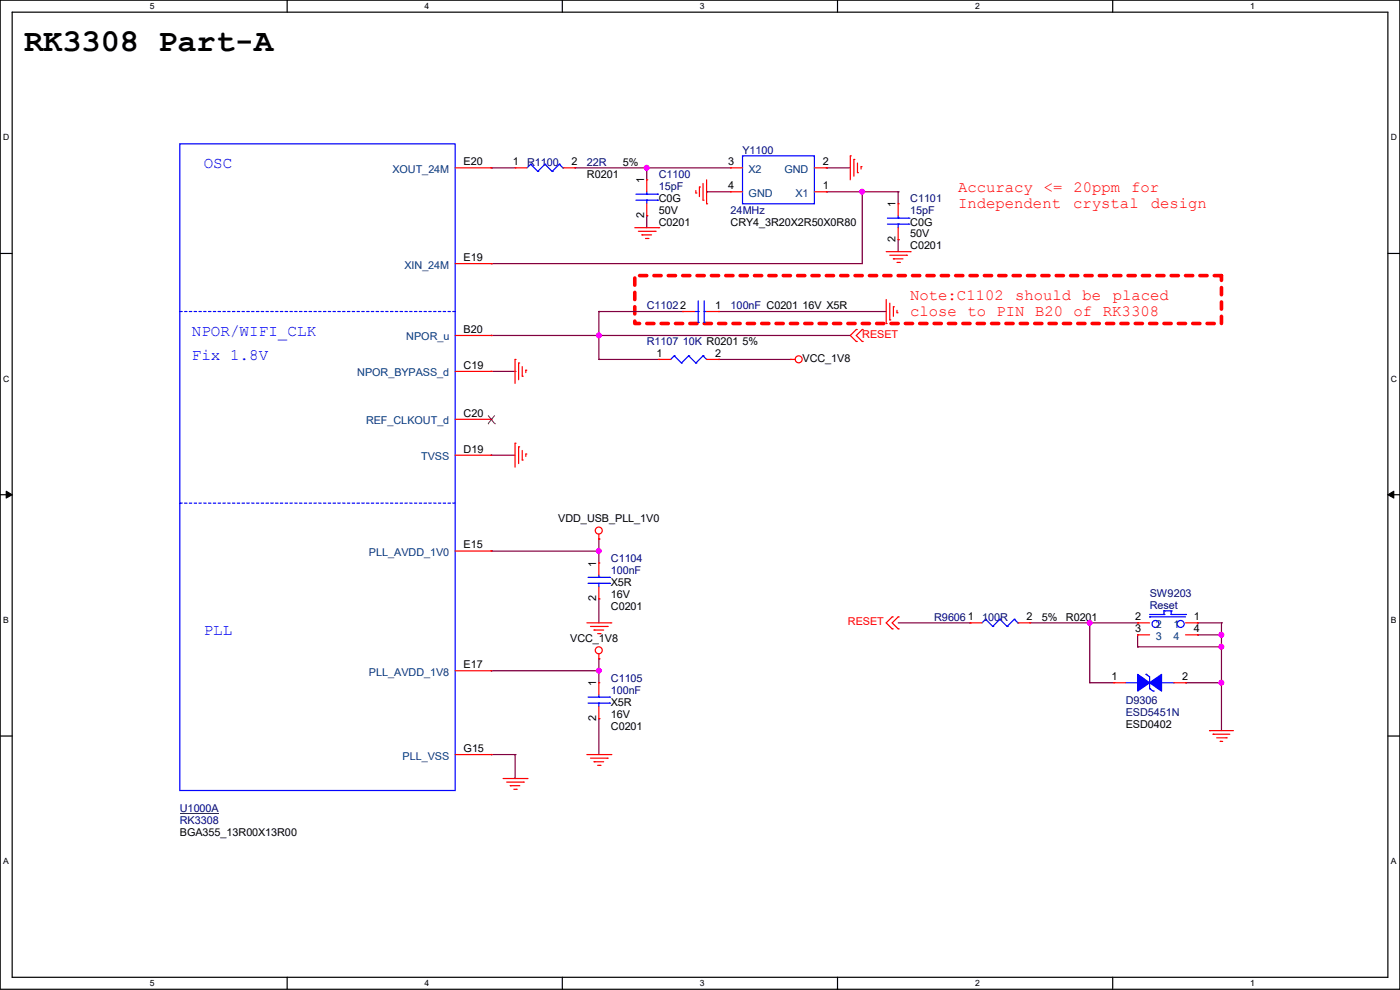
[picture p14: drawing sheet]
<svg xmlns="http://www.w3.org/2000/svg" width="297mm" height="210mm" viewBox="0 0 297 210" stroke-linecap="round" stroke-linejoin="round" font-family="sans-serif">
<defs><g id="words">
<text font-size="6.8" x="5.1" y="10.8">RK3308 Part-A</text>
<g font-size="3.4" fill="#00f">
<text x="43.2" y="35.7">OSC</text>
<text x="40.7" y="71.3">NPOR/WIFI_CLK</text>
<text x="40.7" y="76.4">Fix 1.8V</text>
<text x="43.2" y="134.8">PLL</text>
</g>
<g font-size="3.3" fill="#f00">
<text x="203.2" y="40.8">Accuracy &lt;= 20ppm</text>
<text x="240" y="40.8">for</text>
<text x="203.2" y="44.1">Independent</text>
<text x="227.7" y="44.1">crystal</text>
<text x="244.1" y="44.1">design</text>
<text x="193.1" y="63.6">Note:C1102</text>
<text x="215.3" y="63.6">should</text>
<text x="229.7" y="63.6">be</text>
<text x="236" y="63.6">placed</text>
<text x="193.1" y="66.9">close to PIN B20 of RK3308</text>
</g>
<g font-size="2.3">
<text x="98.3" y="35.1">E20</text>
<text x="108.8" y="35.1">1</text>
<text x="121.2" y="35.1">2</text>
<text x="132.1" y="35.1">5%</text>
<text x="154.5" y="35.1">3</text>
<text x="174.6" y="35.1">2</text>
<text x="124.5" y="37.7">R0201</text>
<text x="136.7" y="38.9" transform="rotate(-90 136.7 38.9)">1</text>
<text x="154.5" y="40.1">4</text>
<text x="174.6" y="40.1">1</text>
<text x="136.7" y="46.3" transform="rotate(-90 136.7 46.3)">2</text>
<text x="139.8" y="47.8">C0201</text>
<text x="139.8" y="42.8">C0G</text>
<text x="139.8" y="45.3">50V</text>
<text x="155" y="47.8">CRY4_3R20X2R50X0R80</text>
<text x="190" y="44" transform="rotate(-90 190 44)">1</text>
<text x="193.1" y="47.8">C0G</text>
<text x="190" y="51.3" transform="rotate(-90 190 51.3)">2</text>
<text x="193.1" y="52.9">C0201</text>
<text x="193.1" y="50.4">50V</text>
<text x="98.3" y="55.4">E19</text>
<text x="151.7" y="65.5">1</text>
<text x="170.2" y="65.6">16V X5R</text>
<text x="98.3" y="70.6">B20</text>
<text x="139.2" y="75.7">1</text>
<text x="151.7" y="75.7">2</text>
<text x="157.5" y="73.2">5%</text>
<text x="170.2" y="76.8">VCC_1V8</text>
<text x="98.3" y="78.2">C19</text>
<text x="98.3" y="88.4">C20</text>
<text x="98.3" y="96">D19</text>
<text x="118.4" y="110.8">VDD_USB_PLL_1V0</text>
<text x="98.3" y="116.3">E15</text>
<text x="126.5" y="120.2" transform="rotate(-90 126.5 120.2)">1</text>
<text x="129.6" y="124.3">X5R</text>
<text x="126.5" y="127.5" transform="rotate(-90 126.5 127.5)">2</text>
<text x="129.6" y="129.4">C0201</text>
<text x="129.6" y="126.8">16V</text>
<text x="217.7" y="131.6">2</text>
<text x="221" y="131.7">5%</text>
<text x="226.1" y="131.7">R0201</text>
<text x="240.8" y="131.6">2</text>
<text x="253.3" y="131.6">1</text>
<text x="121" y="136.2">VCC_1V8</text>
<text x="240.8" y="134.1">3</text>
<text x="253.3" y="134.1">4</text>
<text x="98.3" y="141.7">E17</text>
<text x="126.5" y="145.6" transform="rotate(-90 126.5 145.6)">1</text>
<text x="129.6" y="149.7">X5R</text>
<text x="235.8" y="144.3">1</text>
<text x="250.8" y="144.3">2</text>
<text x="126.5" y="152.9" transform="rotate(-90 126.5 152.9)">2</text>
<text x="129.6" y="154.8">C0201</text>
<text x="129.6" y="152.2">16V</text>
<text x="238.8" y="154.5">ESD0402</text>
<text x="98.3" y="159.5">G15</text>
<text x="38.1" y="177.4">BGA355_13R00X13R00</text>
</g>
<g font-size="2.3" fill="#000080">
<text x="111.8" y="35.1">R1100</text>
<text x="124.5" y="35.1">22R</text>
<text x="157.5" y="32.6">Y1100</text>
<text x="139.8" y="37.7">C1100</text>
<text x="139.8" y="40.2">15pF</text>
<text x="155" y="45.3">24MHz</text>
<text x="193.1" y="42.8">C1101</text>
<text x="193.1" y="45.3">15pF</text>
<text x="137.2" y="65.6">C11022</text>
<text x="155" y="65.6">100nF C0201</text>
<text x="137.2" y="73.2">R1107</text>
<text x="144.8" y="73.2">10K R0201</text>
<text x="129.6" y="119.2">C1104</text>
<text x="129.6" y="121.8">100nF</text>
<text x="198.2" y="131.7">R96061</text>
<text x="208.3" y="131.7">100R</text>
<text x="243.9" y="129.1">Reset</text>
<text x="243.9" y="126.6">SW9203</text>
<text x="129.6" y="144.6">C1105</text>
<text x="129.6" y="147.2">100nF</text>
<text x="238.8" y="149.4">D9306</text>
<text x="238.8" y="152">ESD5451N</text>
<text x="38.1" y="172.3">U1000A</text>
<text x="38.1" y="174.8">RK3308</text>
</g>
<g font-size="2.3" fill="#004080">
<text x="83.3" y="36.7">XOUT_24M</text>
<text x="158.8" y="36.7">X2</text>
<text x="158.8" y="41.7">GND</text>
<text x="166.4" y="36.7">GND</text>
<text x="168.8" y="41.7">X1</text>
<text x="85.8" y="57">XIN_24M</text>
<text x="86.2" y="72.2">NPOR_u</text>
<text x="75.8" y="79.8">NPOR_BYPASS_d</text>
<text x="77.6" y="90">REF_CLKOUT_d</text>
<text x="89.3" y="97.6">TVSS</text>
<text x="78.3" y="117.9">PLL_AVDD_1V0</text>
<text x="245.2" y="133.2">2</text>
<text x="245.2" y="135.7">3</text>
<text x="249" y="133.2">1</text>
<text x="249" y="135.7">4</text>
<text x="78.3" y="143.3">PLL_AVDD_1V8</text>
<text x="85.4" y="161.1">PLL_VSS</text>
</g>
<g font-size="2.3" fill="#f00">
<text x="182.9" y="71.7">RESET</text>
<text x="179.9" y="132.7">RESET</text>
</g>
<g font-size="1.8">
<text x="31.8" y="1.9">5</text>
<text x="90.1" y="1.9">4</text>
<text x="148.5" y="1.9">3</text>
<text x="206.8" y="1.9">2</text>
<text x="265.2" y="1.9">1</text>
<text x=".7" y="29.8">D</text>
<text x="295.1" y="29.8">D</text>
<text x=".7" y="80.9">C</text>
<text x="295.1" y="80.9">C</text>
<text x=".7" y="132.1">B</text>
<text x="295.1" y="132.1">B</text>
<text x=".7" y="183.3">A</text>
<text x="295.1" y="183.3">A</text>
<text x="31.8" y="209.2">5</text>
<text x="90.1" y="209.2">4</text>
<text x="148.5" y="209.2">3</text>
<text x="206.8" y="209.2">2</text>
<text x="265.2" y="209.2">1</text>
</g>
</g></defs>
<path d="M0 0h297v209.8h-297zM2.6 2.6h291.8v204.7h-291.8z" fill="none" stroke="#000" stroke-width=".25"/>
<g fill="#fff">
<path d="M31.7 .3h1v2h-1z"/>
<path d="M31.7 207.6h1v1.9h-1z"/>
</g>
<path d="M60.9 0v2.6M60.9 207.3v2.5" fill="none" stroke="#000" stroke-width=".25"/>
<g fill="#fff">
<path d="M90.1 .3h1v2h-1z"/>
<path d="M90.1 207.6h1v1.9h-1z"/>
</g>
<path d="M119.3 0v2.6M119.3 207.3v2.5" fill="none" stroke="#000" stroke-width=".25"/>
<g fill="#fff">
<path d="M148.5 .3h.9v2h-.9z"/>
<path d="M148.5 207.6h.9v1.9h-.9z"/>
</g>
<path d="M177.7 0v2.6M177.7 207.3v2.5" fill="none" stroke="#000" stroke-width=".25"/>
<g fill="#fff">
<path d="M206.8 .3h1v2h-1z"/>
<path d="M206.8 207.6h1v1.9h-1z"/>
</g>
<path d="M236.1 0v2.6M236.1 207.3v2.5" fill="none" stroke="#000" stroke-width=".25"/>
<g fill="#fff">
<path d="M265.2 .3h1v2h-1z"/>
<path d="M265.2 207.6h1v1.9h-1z"/>
<path d="M.7 28.2h1.2v1.9h-1.2z"/>
<path d="M295.1 28.2h1.2v1.9h-1.2z"/>
<path d="M.7 79.3h1.2v2h-1.2z"/>
<path d="M295.1 79.3h1.2v2h-1.2z"/>
</g>
<path d="M0 53.8h2.6M294.4 53.8h2.6" fill="none" stroke="#000" stroke-width=".25"/>
<g fill="#fff">
<path d="M.7 130.5h1.2v2h-1.2z"/>
<path d="M295.1 130.5h1.1v2h-1.1z"/>
</g>
<path d="M0 104.9h2.6M294.4 104.9h2.6" fill="none" stroke="#000" stroke-width=".25"/>
<path d="M1.3 104.2l1.3 .7-1.3 .8zM294.4 104.9l1.3-.7v1.5z" fill="#000" stroke="#000" stroke-width=".21"/>
<g fill="#fff">
<path d="M.7 181.7h1.2v2h-1.2z"/>
<path d="M295.1 181.7h1.1v2h-1.1z"/>
</g>
<path d="M0 156.1h2.6M294.4 156.1h2.6" fill="none" stroke="#000" stroke-width=".25"/>
<path d="M134.7 58.5h124.4v10.1h-124.4z" fill="none" stroke="#f00" stroke-width=".76" stroke-dasharray="1.5 1.5"/>
<g fill="none" stroke="#800040" stroke-width=".25">
<path d="M104.2 35.6h.1M104.2 35.6h5.1M122 35.6h.1M122 35.6h33M137.2 35.6h.1M137.2 35.6v2.5M175.3 35.6h.1M175.3 35.6h5.1M104.2 55.9h.1M137.2 45.8h.1M137.2 45.8v2.5M149.9 40.7h.1"/>
<path d="M149.9 40.7h5.1M175.3 40.7h.1M175.3 40.7h15.2M182.9 40.7h.1M182.9 40.7v15.2h-78.7M190.5 40.7h.1M190.5 50.8h.1M190.5 40.7v2.5M190.5 50.8v2.6M104.2 71.2h.1M104.2 71.2h76.2M104.2 78.8h5.1"/>
<path d="M109.3 78.8h.1M127 66.1h.1M127 76.2h.1M127 71.2h.1M127 66.1h17.8M127 66.1v10.1M127 76.2h12.7M152.4 66.1h.1M152.4 76.2h.1M152.4 66.1h35.6M152.4 76.2h15.3M104.2 96.6h.1"/>
<path d="M104.2 96.6h5.1M104.2 116.9h.1M104.2 116.9h22.8M127 114.3h.1M127 116.9h.1M127 114.3v5.1M127 127h.1M127 139.7h.1M127 127v5.1M127 139.7v5.1M190.5 132.1h15.3M205.8 132.1h.1"/>
<path d="M218.5 132.1h22.8M231.2 132.1h.1M231.2 132.1v12.7M241.3 132.1h.1M241.3 137.2h.1M241.3 134.7v2.5M241.3 137.2h17.8M254 134.7h.1M254 132.1h.1M254 134.7h5.1M254 132.1h5.1M259.1 137.2h.1"/>
<path d="M259.1 132.1h.1M259.1 132.1v22.9M104.2 142.3h.1M104.2 142.3h22.8M127 152.4h.1M127 142.3h.1M127 152.4v7.7M231.2 144.8h.1M231.2 144.8h5.1M251.5 144.8h.1M251.5 144.8h7.6M259.1 144.8h.1"/>
<path d="M104.2 160.1h.1M104.2 160.1h5.1M109.3 160.1h.1M109.3 160.1v5"/>
</g>
<g fill="#f0f" stroke="#f0f" stroke-width=".25">
<circle cx="182.9" cy="40.7" r=".49"/>
<circle cx="137.2" cy="35.6" r=".49"/>
<circle cx="127" cy="116.9" r=".49"/>
<circle cx="127" cy="142.3" r=".49"/>
<circle cx="127" cy="71.1" r=".49"/>
<circle cx="259.1" cy="137.2" r=".49"/>
<circle cx="259.1" cy="134.6" r=".49"/>
<circle cx="259.1" cy="144.8" r=".49"/>
<circle cx="231.2" cy="132.1" r=".49"/>
</g>
<g fill="none" stroke="#f00" stroke-width=".25">
<path d="M96.6 35.6h7.6M104.2 35.6h.1M109.3 35.6h.1M109.3 35.6h2.5M119.4 35.6h2.6M122 35.6h.1M137.2 38.1h.1M137.2 38.1v2.6M148.4 39.7h.1M148.4 39.7v2M149.1 38.9v3.6M149.9 38.1v5.1"/>
<path d="M155 35.6h.1M155 35.6h2.5M172.8 35.6h2.5M175.3 35.6h.1M180.4 33.1h.1M180.4 33.1v5M181.1 33.8h.1M181.1 33.8v3.6M181.9 36.6h.1M181.9 34.6v2M182.7 35.3h.1M182.7 35.3v.6"/>
<path d="M96.6 55.9h7.6M104.2 55.9h.1M134.7 48.3h5M135.4 49.1h3.6M136.2 49.8h.1M136.2 49.8h2M136.9 50.6h.6M137.2 45.8h.1M137.2 43.2v2.6M137.5 50.6h.1M139 49.1h.1M139.7 48.3h.1"/>
<path d="M147.6 40.9h.1M147.6 40.4v.5M149.1 42.5h.1M149.9 43.2h.1M155 40.7h.1M155 40.7h2.5M172.8 40.7h2.5M175.3 40.7h.1M188 53.4h5.1M188.8 54.1h3.5M189.5 54.9h.1M189.5 54.9h2.1"/>
<path d="M190.3 55.7h.5M190.5 43.2h.1M190.5 50.8h.1M190.5 43.2v2.6M190.5 48.3v2.5M190.8 55.7h.1M192.3 54.1h.1M193.1 53.4h.1M96.6 71.2h7.6M96.6 78.8h7.6M104.2 71.2h.1M104.2 78.8h.1"/>
<path d="M109.3 76.2h.1M109.3 76.2v5.1M110 77h.1M110 77v3.6M110.8 79.8h.1M110.8 77.8v2M111.5 78.5h.1M111.5 78.5v.5M139.7 76.2h.1M139.7 76.2h2.6M144.8 66.1h.1M144.8 66.1h2.6"/>
<path d="M149.9 76.2h2.5M149.9 66.1h2.5M152.4 76.2h.1M152.4 66.1h.1M167.7 76.2h.1M167.7 76.2h1M181.7 69.9h.1M181.7 72.4h.1M181.7 69.9l-1.3 1.3 1.3 1.2M182.9 72.4h.1M182.9 69.9h.1M182.9 69.9l-1.2 1.3 1.2 1.2"/>
<path d="M188 68.6h.1M188 63.5v5.1M188.8 67.9h.1M188.8 64.3v3.6M189.5 65.1h.1M189.5 65.1v2M190.3 66.3h.1M190.3 65.8v.5M96.6 96.6h7.6M96.6 88.9h7.6M104.2 96.6h.1M104.2 88.9h.1"/>
<path d="M109.3 94h.1M109.3 94v5.1M110 94.8h.1M110 94.8v3.5M110.8 97.6h.1M110.8 95.5v2.1M111.5 96.3h.1M111.5 96.3v.5M96.6 116.9h7.6M104.2 116.9h.1M127 114.3h.1M127 119.4h.1"/>
<path d="M127 113.3v1M127 119.4v2.6M124.5 132.1h5.1M125.3 132.9h3.5M126 133.6h.1M126 133.6h2.1M126.8 134.4h.5M127 139.7h.1M127 127h.1M127 124.5v2.5M127 138.7v1M127.3 134.4h.1"/>
<path d="M128.8 132.9h.1M129.6 132.1h.1M189.3 130.9h.1M189.3 133.4h.1M189.3 130.9l-1.3 1.2 1.3 1.3M190.5 130.9h.1M190.5 133.4h.1M190.5 130.9l-1.2 1.2 1.2 1.3M205.8 132.1h.1M205.8 132.1h2.5M215.9 132.1h2.6M218.5 132.1h.1"/>
<path d="M241.3 132.1h.1M241.3 134.7h.1M241.3 132.1h2.6M241.3 134.7h2.6M251.5 132.1h2.5M251.5 134.7h2.5M254 132.1h.1M254 134.7h.1M96.6 142.3h7.6M104.2 142.3h.1M127 144.8h.1M127 152.4h.1"/>
<path d="M127 144.8v2.6M127 149.9v2.5M236.3 144.8h.1M236.3 144.8h2.5M249 144.8h2.5M251.5 144.8h.1M256.6 155h.1M256.6 155h5.1M257.3 155.7h.1M257.3 155.7h3.6M258.1 156.5h2M258.9 157.3h.1"/>
<path d="M258.9 157.3h.5M260.1 156.5h.1M96.6 160.1h7.6M104.2 160.1h.1M106.7 165.1h5.1M107.5 165.9h3.5M108.2 166.7h.1M108.2 166.7h2.1M109 167.4h.5M109.5 167.4h.1M111 165.9h.1M111.8 165.1h.1"/>
<path d="M124.5 160.1h5.1M125.3 160.8h3.5M126 161.6h.1M126 161.6h2.1M126.8 162.3h.5M127.3 162.3h.1M128.8 160.8h.1M129.6 160.1h.1"/>
<circle cx="169.4" cy="76.2" r=".74"/>
<circle cx="127" cy="112.5" r=".74"/>
<circle cx="127" cy="137.9" r=".74"/>
</g>
<g fill="none" stroke="#00f" stroke-width=".25">
<path d="M38.1 30.5h58.5v137.2h-58.5zM112.6 34.8h.1M112.6 34.8l-.8 .8M112.6 34.8l1.5 1.6M114.1 36.4h.1M115.6 34.8h.1M115.6 34.8l-1.5 1.6M115.6 34.8l1.5 1.6M117.1 36.4h.1M118.7 34.8h.1M118.7 34.8l-1.6 1.6M118.7 34.8l.7 .8"/>
<path d="M119.4 35.6h.1M157.5 33.1h15.3v10.1h-15.3zM134.9 42.5h4.6M134.9 41.2h4.6M137.2 41.2h.1M137.2 42.5h.1M137.2 40.7v.5M137.2 42.5v.7M139.5 42.5h.1M139.5 41.2h.1M188.3 47.5h4.5M188.3 46.3h4.5"/>
<path d="M190.5 46.3h.1M190.5 47.5h.1M190.5 45.8v.5M190.5 47.5v.8M192.8 47.5h.1M192.8 46.3h.1M143 75.5h.1M143 75.5l-.7 .7M143 75.5l1.6 1.5M144.6 77h.1M146.1 75.5h.1M146.1 75.5l-1.5 1.5"/>
<path d="M146.1 75.5l1.5 1.5M147.4 66.1h.7M147.6 77h.1M148.1 68.4h.1M148.1 66.1h.1M148.1 63.8v4.6M149.1 75.5h.1M149.1 75.5l-1.5 1.5M149.1 75.5l.8 .7M149.4 66.1h.1M149.4 68.4h.1M149.4 66.1h.5"/>
<path d="M149.4 63.8v4.6M149.9 76.2h.1M124.8 123.7h4.5M124.8 122.5h4.5M127 122.5h.1M127 123.7h.1M127 122v.5M127 123.7v.8M129.3 123.7h.1M129.3 122.5h.1M209.1 131.4h.1M209.1 131.4l-.8 .7"/>
<path d="M209.1 131.4l1.5 1.5M210.6 132.9h.1M212.1 131.4h.1M212.1 131.4l-1.5 1.5M212.1 131.4l1.6 1.5M213.7 132.9h.1M215.2 131.4h.1M215.2 131.4l-1.5 1.5M215.2 131.4l.7 .7M215.9 132.1h.1M243.9 130.9h.1M243.9 130.3h3"/>
<path d="M243.9 130.9h7.6M246.9 129.6h.1M246.9 130.3h.1M246.9 129.6v.7M246.9 129.6h1.6M248.5 129.6h.1M248.5 130.3h.1M248.5 129.6v.7M248.5 130.3h3M251.5 130.3h.1M124.8 149.1h4.5M124.8 147.9h4.5"/>
<path d="M127 147.9h.1M127 149.1h.1M127 147.4v.5M127 149.1v.8M129.3 149.1h.1M129.3 147.9h.1M238.8 144.8h2.5M241.3 144.8h.1M243.1 143h.1M243.1 143l.8 .6v2.5M243.9 146.1h.1M243.9 146.1l.7 .5"/>
<path d="M244.6 146.6h.1M246.4 144.8h2.6M249 144.8h.1"/>
<circle cx="245.1" cy="132.4" r=".74"/>
<circle cx="250.5" cy="132.4" r=".74"/>
</g>
<path d="M38.1 66.1h.1M96.6 66.1h-58.5M38.1 106.7h.1M96.6 106.7h-58.5" fill="none" stroke="#00f" stroke-width=".25" stroke-dasharray=".5 .5"/>
<path d="M38.1 172.6h8.3" fill="none" stroke="#000080" stroke-width=".21"/>
<path d="M103.5 89.9h.1M103.5 88.1l1.5 1.8M105 89.9h.1M105 88.1l-1.5 1.8" fill="none" stroke="#804000" stroke-width=".21"/>
<g fill="#00f" stroke="#00f" stroke-width=".25">
<path d="M241.3 143l2.6 1.8-2.6 1.8z" fill-rule="evenodd"/>
<path d="M243.9 144.8l2.5-1.8v3.6z" fill-rule="evenodd"/>
</g>
<use href="#words"/>
</svg>
